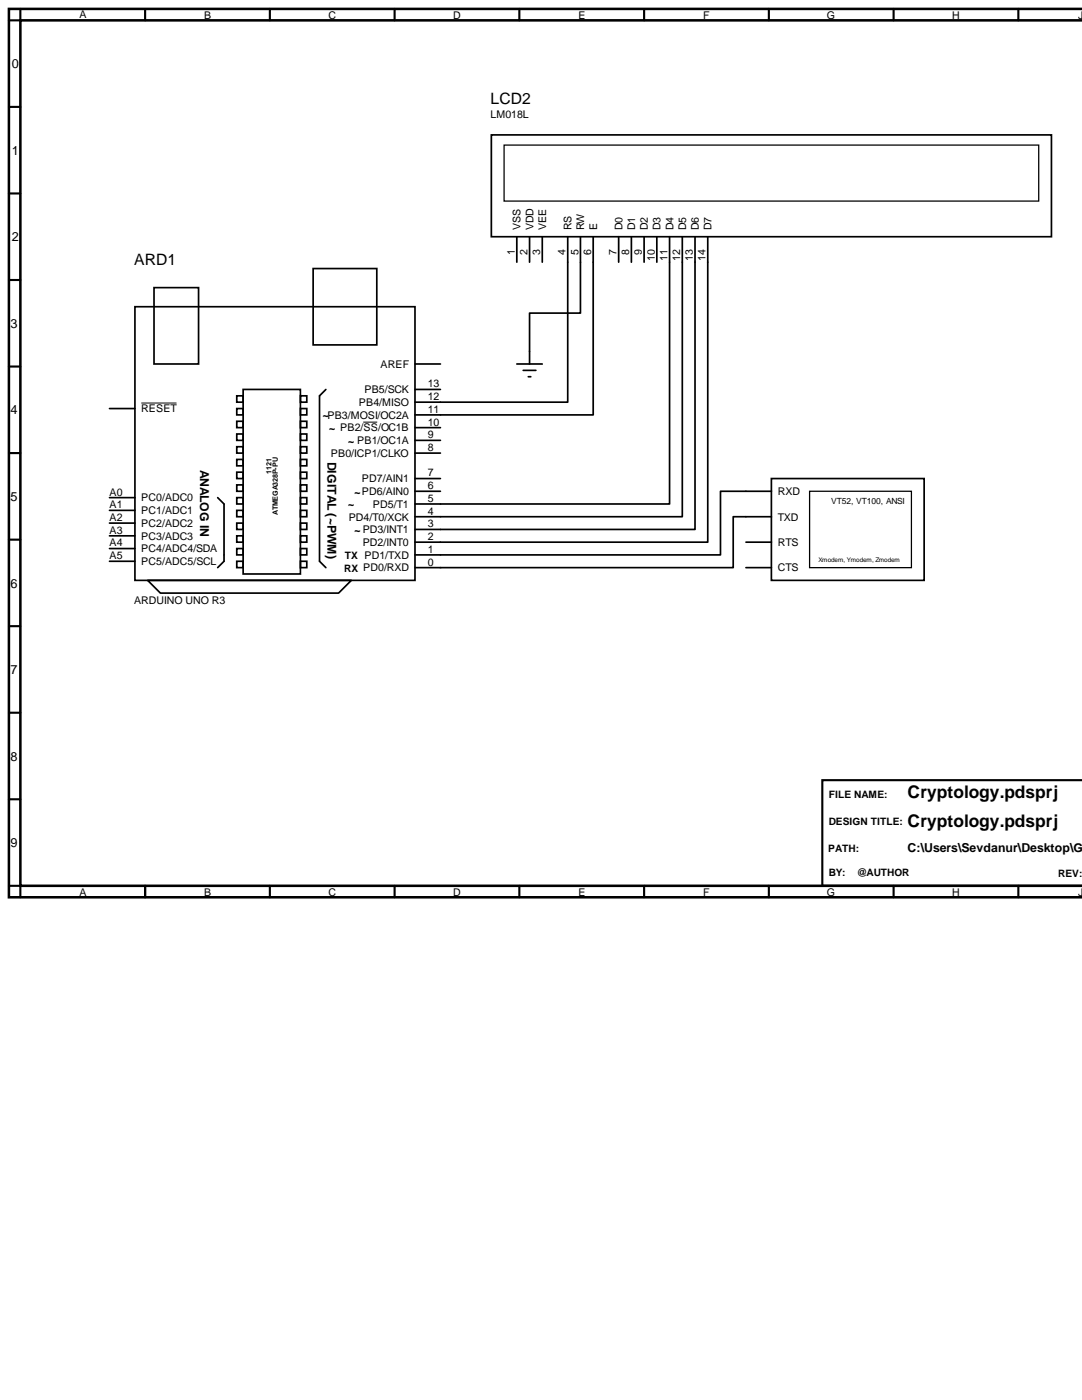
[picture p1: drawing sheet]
<svg xmlns="http://www.w3.org/2000/svg" width="216mm" height="279mm" viewBox="0 0 216 279" stroke-linecap="round" stroke-linejoin="round" font-family="sans-serif">
<defs><g id="words">
<g font-size="3.5">
<text x="181.1" y="159.3">Cryptology.pdsprj</text>
<text x="181.1" y="165.1">Cryptology.pdsprj</text>
</g>
<g font-size="3.1">
<text x="97.9" y="20.7">LCD2</text>
<text x="26.8" y="52.8">ARD1</text>
</g>
<g font-size="2.5">
<text x="2.4" y="13.6">0</text>
<text x="2.4" y="30.9">1</text>
<text x="2.4" y="48.2">2</text>
<text x="2.1" y="65.4">3</text>
<text x="2.1" y="82.7">4</text>
<text x="40" y="93.7" transform="rotate(90 40 93.7)">ANALOG IN</text>
<text x="65.4" y="92.1" transform="rotate(90 65.4 92.1)">DIGITAL (~PWM)</text>
<text x="2.1" y="100">5</text>
<text x="2.1" y="117.3">6</text>
<text x="2.1" y="134.5">7</text>
<text x="2.1" y="151.8">8</text>
<text x="2.1" y="169.1">9</text>
<text x="181.1" y="170.1">C:\Users\Sevdanur\Desktop\Go</text>
</g>
<g font-size="2.3">
<text x="64.3" y="83.7">~PB3/MOSI/OC2A</text>
<text x="65.6" y="86.2">~ PB2/SS/OC1B</text>
<text x="69.4" y="88.7">~ PB1/OC1A</text>
<text x="69.4" y="101.4">~</text>
<text x="70.7" y="98.9">~PD6/AIN0</text>
<text x="70.7" y="106.5">~ PD3/INT1</text>
</g>
<g font-size="2.1">
<text x="15.8" y="3.6">A</text>
<text x="40.7" y="3.8">B</text>
<text x="65.5" y="3.8">C</text>
<text x="90.4" y="3.8">D</text>
<text x="115.4" y="3.8">E</text>
<text x="140.3" y="3.8">F</text>
<text x="165" y="3.8">G</text>
<text x="190" y="3.8">H</text>
<text x="215.1" y="3.8">J</text>
<text x="97.9" y="23.6">LM018L</text>
<text x="103.9" y="46" transform="rotate(-90 103.9 46)">VSS</text>
<text x="106.4" y="46" transform="rotate(-90 106.4 46)">VDD</text>
<text x="109" y="46" transform="rotate(-90 109 46)">VEE</text>
<text x="114" y="46" transform="rotate(-90 114 46)">RS</text>
<text x="116.6" y="46" transform="rotate(-90 116.6 46)">RW</text>
<text x="119.1" y="46" transform="rotate(-90 119.1 46)">E</text>
<text x="124.2" y="46" transform="rotate(-90 124.2 46)">D0</text>
<text x="126.7" y="46" transform="rotate(-90 126.7 46)">D1</text>
<text x="129.3" y="46" transform="rotate(-90 129.3 46)">D2</text>
<text x="131.8" y="46" transform="rotate(-90 131.8 46)">D3</text>
<text x="134.4" y="46" transform="rotate(-90 134.4 46)">D4</text>
<text x="136.9" y="46" transform="rotate(-90 136.9 46)">D5</text>
<text x="139.4" y="46" transform="rotate(-90 139.4 46)">D6</text>
<text x="142" y="46" transform="rotate(-90 142 46)">D7</text>
<text x="102.7" y="51" transform="rotate(-90 102.7 51)">1</text>
<text x="105.2" y="51" transform="rotate(-90 105.2 51)">2</text>
<text x="107.8" y="51" transform="rotate(-90 107.8 51)">3</text>
<text x="112.9" y="51" transform="rotate(-90 112.9 51)">4</text>
<text x="115.4" y="51" transform="rotate(-90 115.4 51)">5</text>
<text x="117.9" y="51" transform="rotate(-90 117.9 51)">6</text>
<text x="123" y="51" transform="rotate(-90 123 51)">7</text>
<text x="125.6" y="51" transform="rotate(-90 125.6 51)">8</text>
<text x="128.1" y="51" transform="rotate(-90 128.1 51)">9</text>
<text x="130.6" y="52.1" transform="rotate(-90 130.6 52.1)">10</text>
<text x="133.2" y="52.1" transform="rotate(-90 133.2 52.1)">11</text>
<text x="135.7" y="52.1" transform="rotate(-90 135.7 52.1)">12</text>
<text x="138.3" y="52.1" transform="rotate(-90 138.3 52.1)">13</text>
<text x="140.8" y="52.1" transform="rotate(-90 140.8 52.1)">14</text>
<text x="75.9" y="73.4">AREF</text>
<text x="85.3" y="77.3">13</text>
<text x="28.2" y="82.3">RESET</text>
<text x="71.6" y="81">PB4/MISO</text>
<text x="72.7" y="78.5">PB5/SCK</text>
<text x="85.3" y="82.4">11</text>
<text x="85.3" y="79.8">12</text>
<text x="85.3" y="87.5">9</text>
<text x="85.3" y="84.9">10</text>
<text x="66" y="91.2">PB0/ICP1/CLKO</text>
<text x="85.3" y="95.1">7</text>
<text x="85.3" y="90">8</text>
<text x="21.8" y="101.4">A1</text>
<text x="21.8" y="98.9">A0</text>
<text x="28.2" y="100.1">PC0/ADC0</text>
<text x="72.2" y="96.3">PD7/AIN1</text>
<text x="74.4" y="101.3">PD5/T1</text>
<text x="85.3" y="100.2">5</text>
<text x="85.3" y="97.6">6</text>
<text x="155.2" y="98.8">RXD</text>
<text x="21.8" y="106.5">A3</text>
<text x="21.8" y="104">A2</text>
<text x="28.2" y="107.7">PC3/ADC3</text>
<text x="28.2" y="105.2">PC2/ADC2</text>
<text x="28.2" y="102.6">PC1/ADC1</text>
<text x="69.6" y="103.9">PD4/T0/XCK</text>
<text x="85.3" y="107.8">2</text>
<text x="85.3" y="105.2">3</text>
<text x="85.3" y="102.7">4</text>
<text x="155.2" y="103.9">TXD</text>
<text x="21.8" y="111.6">A5</text>
<text x="21.8" y="109.1">A4</text>
<text x="28.2" y="112.8">PC5/ADC5/SCL</text>
<text x="28.2" y="110.2">PC4/ADC4/SDA</text>
<text x="72.4" y="109">PD2/INT0</text>
<text x="85.3" y="112.9">0</text>
<text x="85.3" y="110.3">1</text>
<text x="155.2" y="109">RTS</text>
<text x="155.2" y="114">CTS</text>
<text x="26.8" y="120.5">ARDUINO UNO R3</text>
<text x="15.8" y="178.8">A</text>
<text x="40.7" y="178.8">B</text>
<text x="65.5" y="178.8">C</text>
<text x="90.4" y="178.8">D</text>
<text x="115.4" y="178.8">E</text>
<text x="140.3" y="178.8">F</text>
<text x="165" y="178.8">G</text>
<text x="190" y="178.8">H</text>
<text x="215.1" y="178.8">J</text>
</g>
<g font-size="2">
<text x="68.8" y="111.6">TX PD1/TXD</text>
<text x="68.7" y="114.1">RX PD0/RXD</text>
<text x="165.4" y="159.2">FILE NAME:</text>
<text x="165.4" y="164.7">DESIGN TITLE:</text>
<text x="165.3" y="170">PATH:</text>
<text x="165.4" y="174.9">BY:</text>
<text x="170.9" y="174.9">@AUTHOR</text>
<text x="211.2" y="175.1">REV:</text>
</g>
<text font-size="1.7" x="165.9" y="100.7">VT52, VT100, ANSI</text>
<g font-size="1.4">
<text x="54.2" y="94.6" transform="rotate(-90 54.2 94.6)">1121</text>
<text x="55.5" y="102.8" transform="rotate(-90 55.5 102.8)">ATMEGA328P-PU</text>
</g>
<text font-size="1.3" x="163.3" y="112.2">Xmodem, Ymodem, Zmodem</text>
</g></defs>
<path d="M215.9 1.8h-214.1v177.3h214.1M215.9 4.1h-211.8v172.7h211.8" fill="none" stroke="#000" stroke-width=".51"/>
<g fill="none" stroke="#000" stroke-width=".42">
<path d="M4.1 1.8v2.3h-2.3M29 1.8v2.3M53.8 1.8v2.3M78.7 1.8v2.3M103.6 1.8v2.3M128.5 1.8v2.3M153.4 1.8v2.3M178.3 1.8v2.3M203.2 1.8v2.3M1.8 21.3h2.3M1.8 38.6h2.3M1.8 55.9h2.3"/>
<path d="M1.8 73.2h2.3M1.8 90.4h2.3M1.8 107.7h2.3M1.8 125h2.3M1.8 142.2h2.3M1.8 159.5h2.3M215.9 155.7h-51.8v21.1h51.8M1.8 176.8h2.3v2.3M29 176.8v2.3M53.8 176.8v2.3M78.7 176.8v2.3M103.6 176.8v2.3"/>
<path d="M128.5 176.8v2.3M153.4 176.8v2.3M178.3 176.8v2.3M203.2 176.8v2.3"/>
</g>
<g fill="none" stroke="#000" stroke-width=".34">
<path d="M98 26.9h111.8v20.3h-111.8zM30.7 57.4h8.9v15.2h-8.9zM62.5 53.6h12.7v15.2h-12.7zM103.1 47.2v5.1M105.7 47.2v5.1M108.2 47.2v5.1M113.3 47.2v33.1h-30.5M115.8 47.2v15.3h-10.1v10.1M118.4 47.2v35.6h-35.6M123.4 47.2v5.1M126 47.2v5.1M128.5 47.2v5.1"/>
<path d="M131.1 47.2v5.1M133.6 47.2v53.4h-50.8M136.1 47.2v55.9h-53.3M138.7 47.2v58.5h-55.9M141.2 47.2v61h-58.4M26.9 61.2h55.9v54.6h-55.9zM47.2 79h1.3v1.3h-1.3zM48.5 77.7h11.4v36.9h-11.4zM59.9 79h1.3v1.3h-1.3zM65 77.7l-1.2 1.3v33l1.2 1.3M82.8 77.7h5.1M82.8 72.6h5.1"/>
<path d="M103.1 72.6h5.1M104.4 73.9h2.5M105.4 75.2h.5M21.8 99.3h5.1M21.8 81.5h5.1M43.4 99.3l1.3 1.3v11.4l-1.3 1.3M47.2 81.5h1.3v1.3h-1.3zM47.2 84.1h1.3v1.2h-1.3zM47.2 86.6h1.3v1.3h-1.3zM47.2 89.2h1.3v1.2h-1.3zM47.2 91.7h1.3v1.3h-1.3zM47.2 94.2h1.3v1.3h-1.3z"/>
<path d="M47.2 96.8h1.3v1.2h-1.3zM47.2 99.3h1.3v1.3h-1.3zM59.9 81.5h1.3v1.3h-1.3zM59.9 84.1h1.3v1.2h-1.3zM59.9 86.6h1.3v1.3h-1.3zM59.9 89.2h1.3v1.2h-1.3zM59.9 91.7h1.3v1.3h-1.3zM59.9 94.2h1.3v1.3h-1.3zM59.9 96.8h1.3v1.2h-1.3zM59.9 99.3h1.3v1.3h-1.3zM82.8 98h5.1M82.8 95.5h5.1"/>
<path d="M82.8 90.4h5.1M82.8 87.9h5.1M82.8 85.3h5.1M153.9 95.5h30.5v20.3h-30.5zM153.9 98h-10.1v12.7h-61M21.8 112h5.1M21.8 109.5h5.1M21.8 106.9h5.1M21.8 104.4h5.1M21.8 101.9h5.1M29.5 115.8h40.6l-2.5 2.6h-35.6zM47.2 101.9h1.3v1.2h-1.3z"/>
<path d="M47.2 104.4h1.3v1.3h-1.3zM47.2 106.9h1.3v1.3h-1.3zM47.2 109.5h1.3v1.2h-1.3zM47.2 112h1.3v1.3h-1.3zM59.9 101.9h1.3v1.2h-1.3zM59.9 104.4h1.3v1.3h-1.3zM59.9 106.9h1.3v1.3h-1.3zM59.9 109.5h1.3v1.2h-1.3zM59.9 112h1.3v1.3h-1.3zM148.8 113.3h5.1M148.8 108.2h5.1M153.9 103.1h-7.6v10.2h-63.5"/>
</g>
<path d="M28.2 80.4h7M72.5 84.2h2.8" fill="none" stroke="#000" stroke-width=".2"/>
<path d="M100.6 29h106.7v11.1h-106.7zM161.5 98h20.4v15.3h-20.4z" fill="none" stroke="#000" stroke-width=".25"/>
<use href="#words"/>
</svg>
